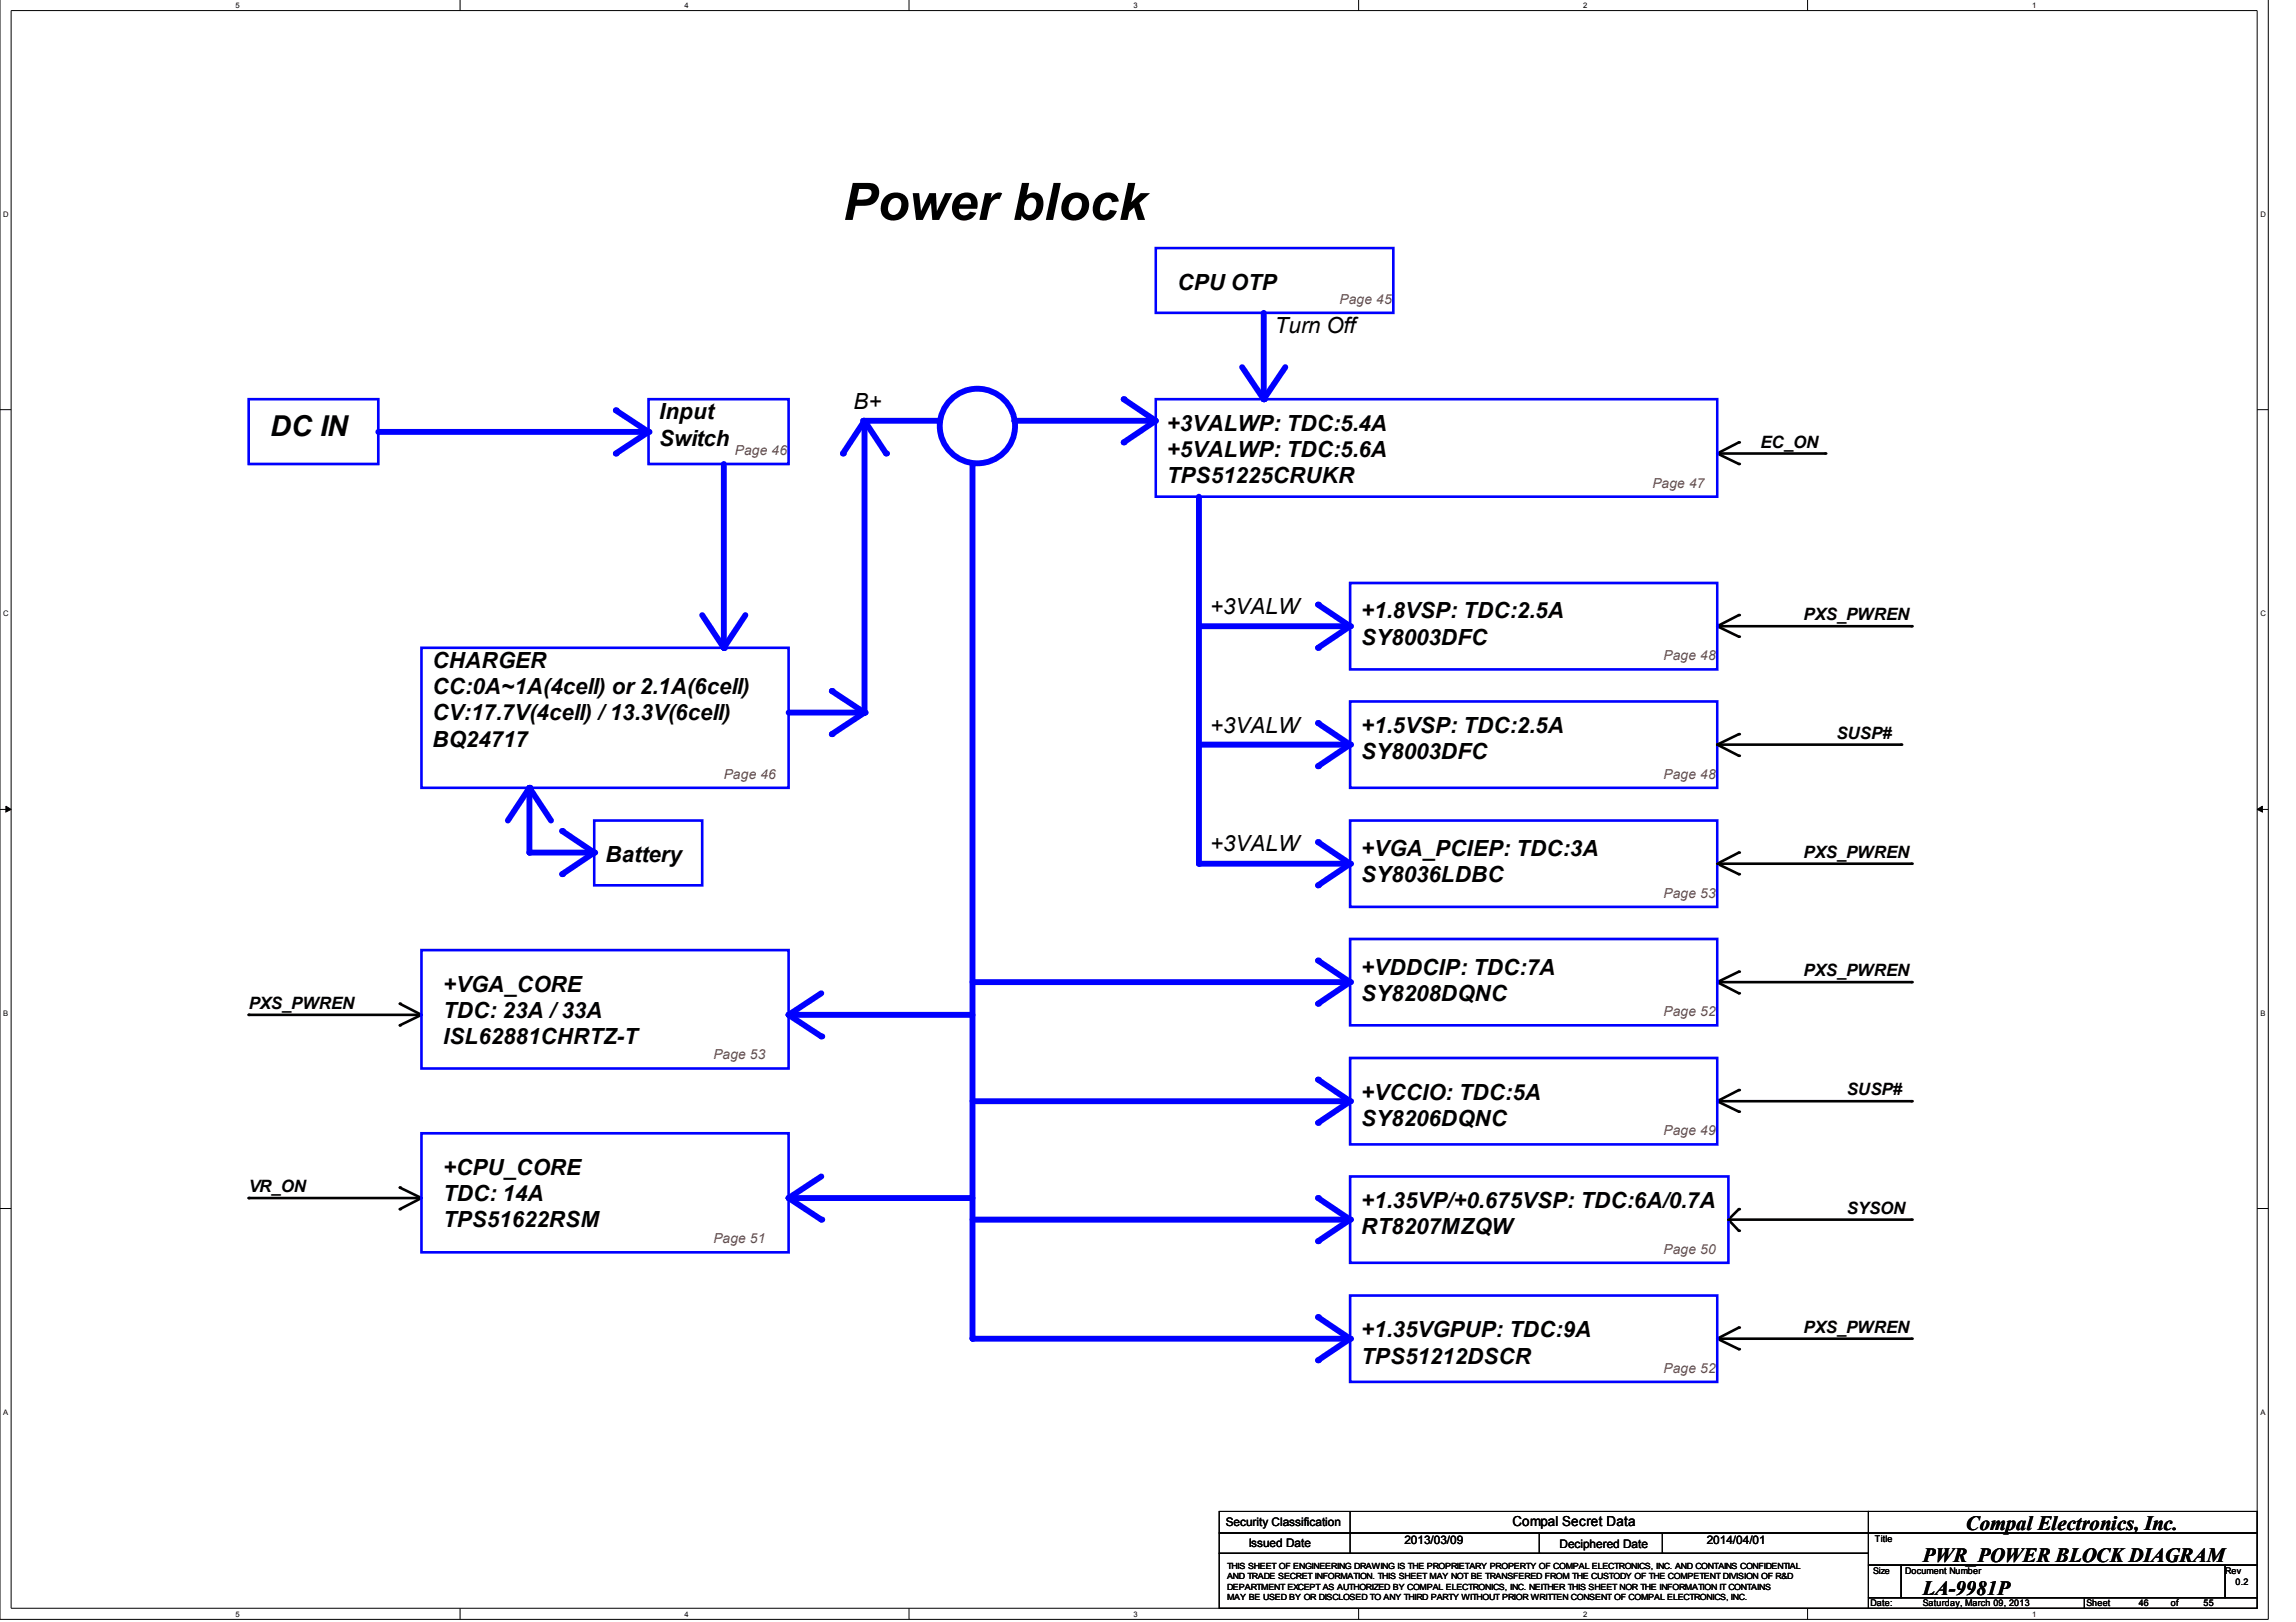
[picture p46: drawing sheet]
<svg xmlns="http://www.w3.org/2000/svg" width="297mm" height="210mm" viewBox="0 0 297 210" stroke-linecap="round" stroke-linejoin="round" font-family="sans-serif">
<defs><g id="words">
<text font-size="6.7" x="109.1" y="28.5">Power block</text>
<text font-size="3.7" x="35" y="56.5">DC IN</text>
<g font-size="2.9">
<text x="152.3" y="37.5">CPU OTP</text>
<text x="164.9" y="43.1">Turn Off</text>
<text x="110.4" y="52.9">B+</text>
<text x="85.3" y="54.3">Input</text>
<text x="85.3" y="57.7">Switch</text>
<text x="151" y="55.7">+3VALWP: TDC:5.4A</text>
<text x="151" y="59.1">+5VALWP: TDC:5.6A</text>
<text x="151" y="62.5">TPS51225CRUKR</text>
<text x="156.5" y="79.4">+3VALW</text>
<text x="176.1" y="80">+1.8VSP: TDC:2.5A</text>
<text x="176.1" y="83.4">SY8003DFC</text>
<text x="56" y="86.5">CHARGER</text>
<text x="56" y="89.8">CC:0A~1A(4cell) or 2.1A(6cell)</text>
<text x="56" y="93.2">CV:17.7V(4cell) / 13.3V(6cell)</text>
<text x="156.5" y="94.8">+3VALW</text>
<text x="176.1" y="94.8">+1.5VSP: TDC:2.5A</text>
<text x="56" y="96.6">BQ24717</text>
<text x="176.1" y="98.2">SY8003DFC</text>
<text x="78.3" y="111.6">Battery</text>
<text x="156.5" y="110.2">+3VALW</text>
<text x="176.1" y="110.8">+VGA_PCIEP: TDC:3A</text>
<text x="176.1" y="114.1">SY8036LDBC</text>
<text x="57.3" y="128.4">+VGA_CORE</text>
<text x="57.3" y="131.8">TDC: 23A / 33A</text>
<text x="176.1" y="126.2">+VDDCIP: TDC:7A</text>
<text x="176.1" y="129.6">SY8208DQNC</text>
<text x="57.3" y="135.1">ISL62881CHRTZ-T</text>
<text x="176.1" y="142.3">+VCCIO: TDC:5A</text>
<text x="176.1" y="145.7">SY8206DQNC</text>
<text x="57.3" y="152.1">+CPU_CORE</text>
<text x="57.3" y="155.5">TDC: 14A</text>
<text x="57.3" y="158.8">TPS51622RSM</text>
<text x="176.1" y="156.3">+1.35VP/+0.675VSP: TDC:6A/0.7A</text>
<text x="176.1" y="159.7">RT8207MZQW</text>
<text x="176.1" y="173.1">+1.35VGPUP: TDC:9A</text>
<text x="176.1" y="176.5">TPS51212DSCR</text>
</g>
<g font-size="2.6">
<text x="248.8" y="202.2">PWR_POWER BLOCK DIAGRAM</text>
<text x="254.3" y="198">Compal Electronics, Inc.</text>
<text x="248.8" y="206.4">LA-9981P</text>
</g>
<g font-size="2.2">
<text x="227.8" y="57.9">EC_ON</text>
<text x="233.3" y="80.3">PXS_PWREN</text>
<text x="237.6" y="95.6">SUSP#</text>
<text x="233.3" y="111">PXS_PWREN</text>
<text x="32.2" y="130.6">PXS_PWREN</text>
<text x="233.3" y="126.3">PXS_PWREN</text>
<text x="238.9" y="141.7">SUSP#</text>
<text x="32.2" y="154.3">VR_ON</text>
<text x="238.9" y="157.1">SYSON</text>
<text x="233.3" y="172.5">PXS_PWREN</text>
</g>
<g font-size="1.8" fill="#804040">
<text x="173.3" y="39.3">Page 45</text>
<text x="95.1" y="58.9">Page 46</text>
<text x="213.8" y="63.1">Page 47</text>
<text x="215.2" y="85.4">Page 48</text>
<text x="93.6" y="100.8">Page 46</text>
<text x="215.2" y="100.8">Page 48</text>
<text x="215.2" y="116.2">Page 53</text>
<text x="215.2" y="131.5">Page 52</text>
<text x="92.3" y="137.1">Page 53</text>
<text x="215.2" y="146.9">Page 49</text>
<text x="92.3" y="160.9">Page 51</text>
<text x="215.2" y="162.2">Page 50</text>
<text x="215.2" y="177.6">Page 52</text>
</g>
<text font-size="1.8" x="195.7" y="197.5">Compal Secret Data</text>
<g font-size="1.5">
<text x="158.6" y="197.5">Security Classification</text>
<text x="161.5" y="200.2">Issued Date</text>
<text x="181.7" y="199.8">2013/03/09</text>
<text x="201.8" y="200.3">Deciphered Date</text>
<text x="220.8" y="199.8">2014/04/01</text>
</g>
<g font-size="1.2">
<text x="242.3" y="203.6">Size</text>
<text x="242.6" y="199.6">Title</text>
<text x="246.5" y="203.6">Document Number</text>
<text x="287.9" y="203.6">Rev</text>
<text x="242" y="207.9">Date:</text>
<text x="248.8" y="207.9">Saturday, March 09, 2013</text>
<text x="269.9" y="207.9">Sheet</text>
<text x="276.7" y="207.9">46</text>
<text x="280.8" y="207.9">of</text>
<text x="285.1" y="207.9">55</text>
<text x="289.2" y="205.1">0.2</text>
</g>
<g font-size="1.1">
<text x="158.7" y="203">THIS SHEET OF ENGINEERING DRAWING IS THE PROPRIETARY PROPERTY OF COMPAL ELECTRONICS, INC. AND CONTAINS CONFIDENTIAL</text>
<text x="158.7" y="204.4">AND TRADE SECRET INFORMATION. THIS SHEET MAY NOT BE TRANSFERED FROM THE CUSTODY OF THE COMPETENT DIVISION OF R&amp;D</text>
<text x="158.7" y="205.8">DEPARTMENT EXCEPT AS AUTHORIZED BY COMPAL ELECTRONICS, INC. NEITHER THIS SHEET NOR THE INFORMATION IT CONTAINS</text>
<text x="158.7" y="207.1">MAY BE USED BY OR DISCLOSED TO ANY THIRD PARTY WITHOUT PRIOR WRITTEN CONSENT OF COMPAL ELECTRONICS, INC.</text>
</g>
<g font-size="1">
<text x="30.5" y="1">5</text>
<text x="88.6" y="1">4</text>
<text x="146.6" y="1">3</text>
<text x="204.8" y="1">2</text>
<text x="262.9" y="1">1</text>
<text x=".4" y="28">D</text>
<text x="292.4" y="28">D</text>
<text x=".4" y="79.7">C</text>
<text x="292.4" y="79.7">C</text>
<text x=".4" y="131.4">B</text>
<text x="292.4" y="131.4">B</text>
<text x=".4" y="183.1">A</text>
<text x="292.4" y="183.1">A</text>
<text x="30.5" y="209.2">5</text>
<text x="88.6" y="209.2">4</text>
<text x="146.6" y="209.2">3</text>
<text x="204.8" y="209.2">2</text>
<text x="262.9" y="209.2">1</text>
</g>
</g></defs>
<path d="M0 -.1v209.7h293.5v-209.7M1.4 1.4h290.6v206.7h-290.6z" fill="none" stroke="#000" stroke-width=".13"/>
<g fill="#fff">
<path d="M30.5 .2h.4v1h-.4z"/>
<path d="M30.5 208.4h.4v1h-.4z"/>
</g>
<path d="M59.5 -.1v1.5M59.5 208.1v1.5" fill="none" stroke="#000" stroke-width=".13"/>
<g fill="#fff">
<path d="M88.6 .2h.4v1h-.4z"/>
<path d="M88.6 208.4h.4v1h-.4z"/>
</g>
<path d="M117.6 -.1v1.5M117.6 208.1v1.5" fill="none" stroke="#000" stroke-width=".13"/>
<g fill="#fff">
<path d="M146.6 .2h.5v1h-.5z"/>
<path d="M146.6 208.4h.5v1h-.5z"/>
</g>
<path d="M175.8 -.1v1.5M175.8 208.1v1.5" fill="none" stroke="#000" stroke-width=".13"/>
<g fill="#fff">
<path d="M204.8 .2h.4v1h-.4z"/>
<path d="M204.8 208.4h.4v1h-.4z"/>
</g>
<path d="M233.8 -.1v1.5M233.8 208.1v1.5" fill="none" stroke="#000" stroke-width=".13"/>
<g fill="#fff">
<path d="M262.9 .2h.4v1h-.4z"/>
<path d="M262.9 208.4h.4v1h-.4z"/>
<path d="M.4 27.2h.5v1h-.5z"/>
<path d="M292.4 27.2h.5v1h-.5z"/>
<path d="M.4 78.8h.5v1.1h-.5z"/>
<path d="M292.4 78.8h.5v1.1h-.5z"/>
</g>
<path d="M0 53h1.4M292 53h1.5" fill="none" stroke="#000" stroke-width=".13"/>
<g fill="#fff">
<path d="M.4 130.6h.5v1h-.5z"/>
<path d="M292.4 130.6h.5v1h-.5z"/>
</g>
<path d="M0 104.7h1.4M292 104.7h1.5" fill="none" stroke="#000" stroke-width=".13"/>
<path d="M.8 104.3l.6 .4-.6 .4zM292 104.7l.7-.4v.8z" fill="#000" stroke="#000" stroke-width=".13"/>
<g fill="#fff">
<path d="M.4 182.2h.5v1h-.5z"/>
<path d="M292.4 182.2h.5v1h-.5z"/>
</g>
<path d="M0 156.4h1.4M292 156.4h1.5" fill="none" stroke="#000" stroke-width=".13"/>
<path d="M225 79.6l-2.8 1.4 2.8 1.4M222.2 142.5h25.1M222.2 142.5l2.8 1.4M225 141.1l-2.8 1.4" fill="none" stroke="#000" stroke-width=".34"/>
<g fill="#000">
<circle cx="225" cy="79.6" r=".17"/>
<circle cx="225" cy="82.4" r=".17"/>
<circle cx="225" cy="143.9" r=".17"/>
<circle cx="225" cy="141.1" r=".17"/>
<circle cx="247.3" cy="142.5" r=".17"/>
</g>
<path d="M155.1 64.3v47.5" fill="none" stroke="#00f" stroke-width=".76"/>
<circle cx="155.1" cy="111.8" r=".38" fill="#00f"/>
<path d="M155.1 96.4h19.6" fill="none" stroke="#00f" stroke-width=".76"/>
<circle cx="174.7" cy="96.4" r=".38" fill="#00f"/>
<path d="M155.1 81h19.6" fill="none" stroke="#00f" stroke-width=".76"/>
<circle cx="174.7" cy="81" r=".38" fill="#00f"/>
<path d="M170.5 78.2l4.2 2.8" fill="none" stroke="#00f" stroke-width=".76"/>
<circle cx="170.5" cy="78.2" r=".38" fill="#00f"/>
<path d="M170.5 93.6l4.2 2.8" fill="none" stroke="#00f" stroke-width=".76"/>
<circle cx="170.5" cy="93.6" r=".38" fill="#00f"/>
<path d="M174.7 81l-4.2 2.8" fill="none" stroke="#00f" stroke-width=".76"/>
<circle cx="170.5" cy="83.8" r=".38" fill="#00f"/>
<path d="M174.7 96.4l-4.2 2.8" fill="none" stroke="#00f" stroke-width=".76"/>
<circle cx="170.5" cy="99.2" r=".38" fill="#00f"/>
<path d="M174.7 142.5l-4.2 2.8" fill="none" stroke="#00f" stroke-width=".76"/>
<circle cx="170.5" cy="145.3" r=".38" fill="#00f"/>
<path d="M125.8 142.5h48.9" fill="none" stroke="#00f" stroke-width=".76"/>
<circle cx="174.7" cy="142.5" r=".38" fill="#00f"/>
<path d="M174.7 136.9h47.5v11.2h-47.5z" fill="none" stroke="#00f" stroke-width=".34"/>
<path d="M170.5 139.7l4.2 2.8" fill="none" stroke="#00f" stroke-width=".76"/>
<circle cx="170.5" cy="139.7" r=".38" fill="#00f"/>
<path d="M68.5 102l2.8 4.2" fill="none" stroke="#00f" stroke-width=".76"/>
<circle cx="68.5" cy="102" r=".38" fill="#00f"/>
<path d="M68.5 102l-2.8 4.2" fill="none" stroke="#00f" stroke-width=".76"/>
<circle cx="68.5" cy="102" r=".38" fill="#00f"/>
<path d="M111.7 54.5h9.9" fill="none" stroke="#00f" stroke-width=".76"/>
<circle cx="111.7" cy="54.5" r=".38" fill="#00f"/>
<path d="M32.2 51.7h16.7v8.3h-16.7z" fill="none" stroke="#00f" stroke-width=".34"/>
<path d="M149.5 54.5l-4.1 2.7" fill="none" stroke="#00f" stroke-width=".76"/>
<circle cx="145.4" cy="57.2" r=".38" fill="#00f"/>
<path d="M145.4 51.7l4.1 2.8" fill="none" stroke="#00f" stroke-width=".76"/>
<circle cx="145.4" cy="51.7" r=".38" fill="#00f"/>
<path d="M149.5 51.7h72.7v12.6h-72.7zM54.5 83.8h47.5v18.2h-47.5z" fill="none" stroke="#00f" stroke-width=".34"/>
<path d="M222.2 58.7l2.8 1.3M222.2 58.7h13.9M225 57.2l-2.8 1.5M225 156.5l-1.4 1.3 1.4 1.5" fill="none" stroke="#000" stroke-width=".34"/>
<g fill="#000">
<circle cx="225" cy="57.2" r=".17"/>
<circle cx="236.1" cy="58.7" r=".17"/>
<circle cx="225" cy="60" r=".17"/>
<circle cx="225" cy="159.3" r=".17"/>
<circle cx="225" cy="156.5" r=".17"/>
</g>
<path d="M170.5 155l4.2 2.8" fill="none" stroke="#00f" stroke-width=".76"/>
<circle cx="170.5" cy="155" r=".38" fill="#00f"/>
<path d="M174.7 157.8l-4.2 2.8" fill="none" stroke="#00f" stroke-width=".76"/>
<circle cx="170.5" cy="160.6" r=".38" fill="#00f"/>
<path d="M174.7 152.2h48.9v11.2h-48.9z" fill="none" stroke="#00f" stroke-width=".34"/>
<path d="M125.8 157.8h48.9" fill="none" stroke="#00f" stroke-width=".76"/>
<circle cx="174.7" cy="157.8" r=".38" fill="#00f"/>
<path d="M125.8 60v113.2" fill="none" stroke="#00f" stroke-width=".76"/>
<circle cx="125.8" cy="173.2" r=".38" fill="#00f"/>
<path d="M223.6 157.8h23.7" fill="none" stroke="#000" stroke-width=".34"/>
<circle cx="247.3" cy="157.8" r=".17" fill="#000"/>
<path d="M106.3 152.2l-4.3 2.8" fill="none" stroke="#00f" stroke-width=".76"/>
<circle cx="102" cy="155" r=".38" fill="#00f"/>
<path d="M102 155l4.3 2.8" fill="none" stroke="#00f" stroke-width=".76"/>
<circle cx="106.3" cy="157.8" r=".38" fill="#00f"/>
<path d="M102 155h23.8" fill="none" stroke="#00f" stroke-width=".76"/>
<circle cx="102" cy="155" r=".38" fill="#00f"/>
<path d="M32.2 155h22.3M51.7 153.7l2.8 1.3M54.5 155l-2.8 1.5" fill="none" stroke="#000" stroke-width=".34"/>
<g fill="#000">
<circle cx="32.2" cy="155" r=".17"/>
<circle cx="51.7" cy="156.5" r=".17"/>
<circle cx="51.7" cy="153.7" r=".17"/>
</g>
<path d="M174.7 90.8h47.5v11.2h-47.5z" fill="none" stroke="#00f" stroke-width=".34"/>
<path d="M48.9 55.9h35" fill="none" stroke="#00f" stroke-width=".76"/>
<circle cx="83.9" cy="55.9" r=".38" fill="#00f"/>
<path d="M83.9 51.7h18.1v8.3h-18.1z" fill="none" stroke="#00f" stroke-width=".34"/>
<path d="M83.9 55.9l-4.2 2.8" fill="none" stroke="#00f" stroke-width=".76"/>
<circle cx="79.7" cy="58.7" r=".38" fill="#00f"/>
<path d="M79.7 53.1l4.2 2.8" fill="none" stroke="#00f" stroke-width=".76"/>
<circle cx="79.7" cy="53.1" r=".38" fill="#00f"/>
<path d="M149.5 32.1h30.8v8.4h-30.8z" fill="none" stroke="#00f" stroke-width=".34"/>
<path d="M160.7 47.5l2.8 4.2" fill="none" stroke="#00f" stroke-width=".76"/>
<circle cx="163.5" cy="51.7" r=".38" fill="#00f"/>
<path d="M166.3 47.5l-2.8 4.2" fill="none" stroke="#00f" stroke-width=".76"/>
<circle cx="163.5" cy="51.7" r=".38" fill="#00f"/>
<path d="M163.5 40.5v11.2" fill="none" stroke="#00f" stroke-width=".76"/>
<circle cx="163.5" cy="51.7" r=".38" fill="#00f"/>
<g fill="none" stroke="#00f" stroke-width=".76">
<path d="M111.8 54.5l-2.7 4.2"/>
<circle cx="126.5" cy="55.1" r="4.8"/>
</g>
<circle cx="109.1" cy="58.7" r=".38" fill="#00f"/>
<path d="M111.8 54.5l2.8 4.2" fill="none" stroke="#00f" stroke-width=".76"/>
<circle cx="114.6" cy="58.7" r=".38" fill="#00f"/>
<path d="M111.8 54.5v37.7" fill="none" stroke="#00f" stroke-width=".76"/>
<circle cx="111.8" cy="92.2" r=".38" fill="#00f"/>
<path d="M68.5 110.3h8.4" fill="none" stroke="#00f" stroke-width=".76"/>
<circle cx="76.9" cy="110.3" r=".38" fill="#00f"/>
<path d="M72.7 107.5l4.2 2.8" fill="none" stroke="#00f" stroke-width=".76"/>
<circle cx="72.7" cy="107.5" r=".38" fill="#00f"/>
<path d="M76.9 110.3l-4.2 2.8" fill="none" stroke="#00f" stroke-width=".76"/>
<circle cx="72.7" cy="113.1" r=".38" fill="#00f"/>
<path d="M131.2 54.5h18.3" fill="none" stroke="#00f" stroke-width=".76"/>
<circle cx="131.2" cy="54.5" r=".38" fill="#00f"/>
<path d="M68.5 102v8.3" fill="none" stroke="#00f" stroke-width=".76"/>
<circle cx="68.5" cy="110.3" r=".38" fill="#00f"/>
<path d="M174.7 75.5h47.5v11.1h-47.5zM76.9 106.2h13.9v8.4h-13.9zM54.5 146.7h47.5v15.4h-47.5z" fill="none" stroke="#00f" stroke-width=".34"/>
<path d="M222.2 96.4l2.8 1.4M222.2 96.4h23.8M222.2 81h25.1M225 95l-2.8 1.4" fill="none" stroke="#000" stroke-width=".34"/>
<g fill="#000">
<circle cx="225" cy="97.8" r=".17"/>
<circle cx="225" cy="95" r=".17"/>
<circle cx="246" cy="96.4" r=".17"/>
<circle cx="247.3" cy="81" r=".17"/>
</g>
<path d="M106.3 128.5l-4.3 2.8" fill="none" stroke="#00f" stroke-width=".76"/>
<circle cx="102" cy="131.3" r=".38" fill="#00f"/>
<path d="M51.7 129.9l2.8 1.4-2.8 1.4" fill="none" stroke="#000" stroke-width=".34"/>
<g fill="#000">
<circle cx="51.7" cy="129.9" r=".17"/>
<circle cx="51.7" cy="132.7" r=".17"/>
</g>
<path d="M102 131.3h23.8" fill="none" stroke="#00f" stroke-width=".76"/>
<circle cx="102" cy="131.3" r=".38" fill="#00f"/>
<path d="M102 131.3l4.3 2.8" fill="none" stroke="#00f" stroke-width=".76"/>
<circle cx="106.3" cy="134.1" r=".38" fill="#00f"/>
<path d="M225 110.3l-2.8 1.5 2.8 1.3M32.2 131.3h22.3" fill="none" stroke="#000" stroke-width=".34"/>
<g fill="#000">
<circle cx="225" cy="110.3" r=".17"/>
<circle cx="225" cy="113.1" r=".17"/>
<circle cx="32.2" cy="131.3" r=".17"/>
</g>
<path d="M54.5 123h47.5v15.3h-47.5z" fill="none" stroke="#00f" stroke-width=".34"/>
<path d="M155.1 111.8h19.6" fill="none" stroke="#00f" stroke-width=".76"/>
<circle cx="174.7" cy="111.8" r=".38" fill="#00f"/>
<path d="M174.7 111.8l-4.2 2.8" fill="none" stroke="#00f" stroke-width=".76"/>
<circle cx="170.5" cy="114.6" r=".38" fill="#00f"/>
<path d="M170.5 109l4.2 2.8" fill="none" stroke="#00f" stroke-width=".76"/>
<circle cx="170.5" cy="109" r=".38" fill="#00f"/>
<path d="M174.7 106.2h47.5v11.2h-47.5z" fill="none" stroke="#00f" stroke-width=".34"/>
<path d="M222.2 111.8h25.1M225 125.7l-2.8 1.4" fill="none" stroke="#000" stroke-width=".34"/>
<g fill="#000">
<circle cx="247.3" cy="111.8" r=".17"/>
<circle cx="225" cy="125.7" r=".17"/>
</g>
<path d="M174.7 127.1l-4.2 2.8" fill="none" stroke="#00f" stroke-width=".76"/>
<circle cx="170.5" cy="129.9" r=".38" fill="#00f"/>
<path d="M125.8 127.1h48.9" fill="none" stroke="#00f" stroke-width=".76"/>
<circle cx="174.7" cy="127.1" r=".38" fill="#00f"/>
<path d="M247.3 127.1h-25.1l2.8 1.4" fill="none" stroke="#000" stroke-width=".34"/>
<g fill="#000">
<circle cx="225" cy="128.5" r=".17"/>
<circle cx="247.3" cy="127.1" r=".17"/>
</g>
<path d="M174.7 121.5h47.5v11.2h-47.5z" fill="none" stroke="#00f" stroke-width=".34"/>
<path d="M170.5 124.3l4.2 2.8" fill="none" stroke="#00f" stroke-width=".76"/>
<circle cx="170.5" cy="124.3" r=".38" fill="#00f"/>
<path d="M222.2 173.2l2.8 1.4M222.2 173.2h25.1M225 171.8l-2.8 1.4" fill="none" stroke="#000" stroke-width=".34"/>
<g fill="#000">
<circle cx="225" cy="174.6" r=".17"/>
<circle cx="225" cy="171.8" r=".17"/>
<circle cx="247.3" cy="173.2" r=".17"/>
</g>
<path d="M125.8 173.2h48.9" fill="none" stroke="#00f" stroke-width=".76"/>
<circle cx="174.7" cy="173.2" r=".38" fill="#00f"/>
<path d="M174.7 173.2l-4.2 2.8" fill="none" stroke="#00f" stroke-width=".76"/>
<circle cx="170.5" cy="176" r=".38" fill="#00f"/>
<path d="M170.5 170.4l4.2 2.8" fill="none" stroke="#00f" stroke-width=".76"/>
<circle cx="170.5" cy="170.4" r=".38" fill="#00f"/>
<path d="M174.7 167.7h47.5v11.1h-47.5z" fill="none" stroke="#00f" stroke-width=".34"/>
<path d="M102 92.2h9.8" fill="none" stroke="#00f" stroke-width=".76"/>
<circle cx="111.8" cy="92.2" r=".38" fill="#00f"/>
<path d="M107.6 89.4l4.2 2.8" fill="none" stroke="#00f" stroke-width=".76"/>
<circle cx="107.6" cy="89.4" r=".38" fill="#00f"/>
<path d="M111.8 92.2l-4.2 2.8" fill="none" stroke="#00f" stroke-width=".76"/>
<circle cx="107.6" cy="95" r=".38" fill="#00f"/>
<path d="M90.8 79.6l2.8 4.2" fill="none" stroke="#00f" stroke-width=".76"/>
<circle cx="93.6" cy="83.8" r=".38" fill="#00f"/>
<path d="M96.4 79.6l-2.8 4.2" fill="none" stroke="#00f" stroke-width=".76"/>
<circle cx="93.6" cy="83.8" r=".38" fill="#00f"/>
<path d="M93.6 60v23.8" fill="none" stroke="#00f" stroke-width=".76"/>
<circle cx="93.6" cy="83.8" r=".38" fill="#00f"/>
<g fill="none" stroke="#000" stroke-width=".13">
<path d="M157.7 195.6h84v2.8h-84zM157.7 198.4h84v2.6h-84zM174.7 198.4h.1M174.7 195.6v5.4M199.1 198.4v2.6M215.1 198.4v2.6M241.7 195.6h50.3v2.8h-50.3zM241.7 198.4h50.3v4.1h-50.3zM157.7 201h84v7.1h-84zM174.7 201h.1M199.1 201h.1M215.1 201h.1"/>
<path d="M241.7 202.5h4.3v4.3h-4.3zM241.7 206.8h28v1.3h-28zM246 202.5h41.9v4.3h-41.9zM269.7 206.8h22.3v1.3h-22.3zM287.9 202.5h4.1v4.3h-4.1z"/>
</g>
<use href="#words"/>
</svg>
